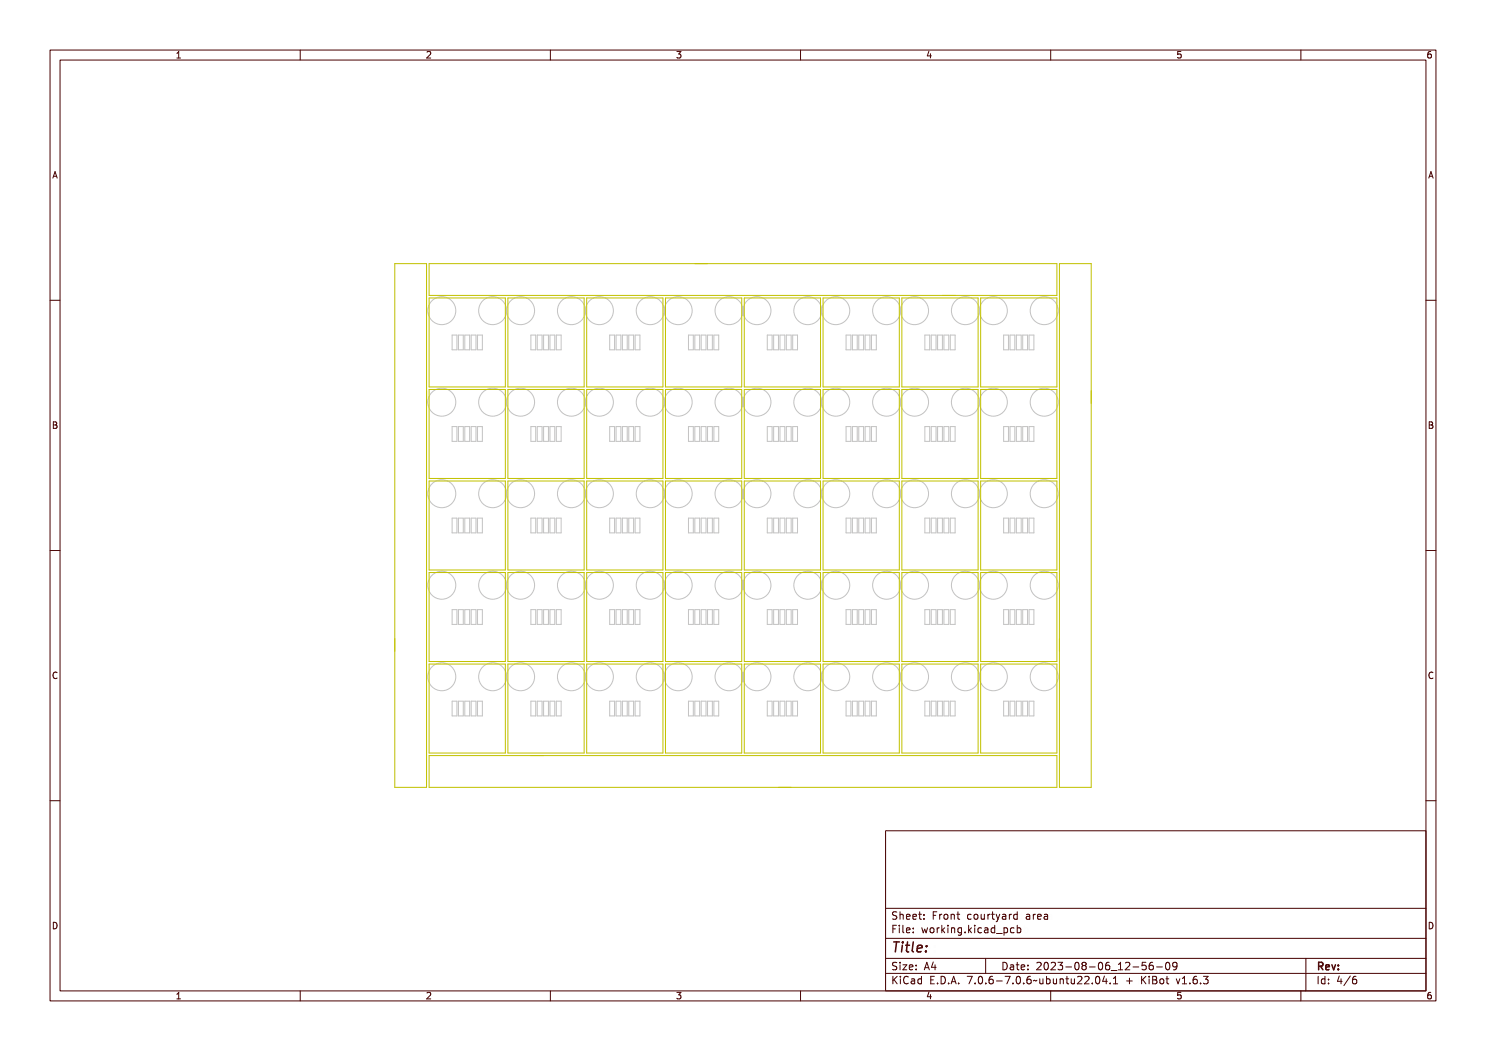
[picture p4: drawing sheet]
<svg xmlns="http://www.w3.org/2000/svg" width="297mm" height="210mm" viewBox="0 0 297 210" stroke-linecap="round" stroke-linejoin="round" font-family="sans-serif">
<defs><g id="words">
<text font-size="2.7" fill="#480000" x="178" y="190.3">Title:</text>
<g font-size="2" fill="#480000">
<text x="178" y="183.7">Sheet: Front courtyard area</text>
<text x="178" y="186.5">File: working.kicad_pcb</text>
<text x="178" y="193.9">Size: A4</text>
<text x="178" y="196.6">KiCad E.D.A. 7.0.6-7.0.6~ubuntu22.04.1 + KiBot v1.6.3</text>
<text x="200" y="193.9">Date: 2023-08-06_12-56-09</text>
<text x="263" y="196.6">Id: 4/6</text>
<text x="263" y="193.9">Rev:</text>
</g>
<g font-size="1.7" fill="#480000">
<text x="35" y="11.7">1</text>
<text x="85" y="11.7">2</text>
<text x="135" y="11.7">3</text>
<text x="185" y="11.7">4</text>
<text x="235" y="11.7">5</text>
<text x="285" y="11.7">6</text>
<text x="10.5" y="35.7">A</text>
<text x="285.5" y="35.7">A</text>
<text x="10.5" y="85.6">B</text>
<text x="285.5" y="85.6">B</text>
<text x="10.5" y="135.7">C</text>
<text x="285.5" y="135.7">C</text>
<text x="10.5" y="185.6">D</text>
<text x="285.5" y="185.6">D</text>
<text x="35" y="199.7">1</text>
<text x="85" y="199.7">2</text>
<text x="135" y="199.7">3</text>
<text x="185" y="199.7">4</text>
<text x="235" y="199.7">5</text>
<text x="285" y="199.7">6</text>
</g>
</g></defs>
<g fill="none" stroke="#c2c2c2" stroke-width=".2">
<path d="M90.4 67h.9v2.9h-.9zM91.6 67h1v2.9h-1zM92.9 67h1v2.9h-1zM94.2 67h.9v2.9h-.9zM95.4 67h1v2.9h-1zM106.1 67h1v2.9h-1zM107.4 67h.9v2.9h-.9zM108.6 67h1v2.9h-1zM109.9 67h1v2.9h-1zM111.2 67h1v2.9h-1zM121.9 67h.9v2.9h-.9zM123.1 67h1v2.9h-1z"/>
<path d="M124.4 67h1v2.9h-1zM125.7 67h.9v2.9h-.9zM126.9 67h1v2.9h-1zM137.6 67h1v2.9h-1zM138.9 67h.9v2.9h-.9zM140.1 67h1v2.9h-1zM141.4 67h1v2.9h-1zM142.7 67h.9v2.9h-.9zM153.4 67h.9v2.9h-.9zM154.6 67h1v2.9h-1zM155.9 67h1v2.9h-1zM157.2 67h.9v2.9h-.9z"/>
<path d="M158.4 67h1v2.9h-1zM169.1 67h1v2.9h-1zM170.4 67h.9v2.9h-.9zM171.6 67h1v2.9h-1zM172.9 67h1v2.9h-1zM174.2 67h.9v2.9h-.9zM184.8 67h1v2.9h-1zM186.1 67h1v2.9h-1zM187.4 67h1v2.9h-1zM188.7 67h.9v2.9h-.9zM189.9 67h1v2.9h-1zM200.6 67h1v2.9h-1z"/>
<path d="M201.9 67h.9v2.9h-.9zM203.1 67h1v2.9h-1zM204.4 67h1v2.9h-1zM205.7 67h.9v2.9h-.9zM90.4 85.2h.9v3h-.9zM91.6 85.2h1v3h-1zM92.9 85.2h1v3h-1zM94.2 85.2h.9v3h-.9zM95.4 85.2h1v3h-1zM106.1 85.2h1v3h-1zM107.4 85.2h.9v3h-.9zM108.6 85.2h1v3h-1z"/>
<path d="M109.9 85.2h1v3h-1zM111.2 85.2h1v3h-1zM121.9 85.2h.9v3h-.9zM123.1 85.2h1v3h-1zM124.4 85.2h1v3h-1zM125.7 85.2h.9v3h-.9zM126.9 85.2h1v3h-1zM137.6 85.2h1v3h-1zM138.9 85.2h.9v3h-.9zM140.1 85.2h1v3h-1zM141.4 85.2h1v3h-1zM142.7 85.2h.9v3h-.9z"/>
<path d="M153.4 85.2h.9v3h-.9zM154.6 85.2h1v3h-1zM155.9 85.2h1v3h-1zM157.2 85.2h.9v3h-.9zM158.4 85.2h1v3h-1zM169.1 85.2h1v3h-1zM170.4 85.2h.9v3h-.9zM171.6 85.2h1v3h-1zM172.9 85.2h1v3h-1zM174.2 85.2h.9v3h-.9zM184.8 85.2h1v3h-1zM186.1 85.2h1v3h-1z"/>
<path d="M187.4 85.2h1v3h-1zM188.7 85.2h.9v3h-.9zM189.9 85.2h1v3h-1zM200.6 85.2h1v3h-1zM201.9 85.2h.9v3h-.9zM203.1 85.2h1v3h-1zM204.4 85.2h1v3h-1zM205.7 85.2h.9v3h-.9zM90.4 103.5h.9v3h-.9zM91.6 103.5h1v3h-1zM92.9 103.5h1v3h-1zM94.2 103.5h.9v3h-.9z"/>
<path d="M95.4 103.5h1v3h-1zM106.1 103.5h1v3h-1zM107.4 103.5h.9v3h-.9zM108.6 103.5h1v3h-1zM109.9 103.5h1v3h-1zM111.2 103.5h1v3h-1zM121.9 103.5h.9v3h-.9zM123.1 103.5h1v3h-1zM124.4 103.5h1v3h-1zM125.7 103.5h.9v3h-.9zM126.9 103.5h1v3h-1zM137.6 103.5h1v3h-1z"/>
<path d="M138.9 103.5h.9v3h-.9zM140.1 103.5h1v3h-1zM141.4 103.5h1v3h-1zM142.7 103.5h.9v3h-.9zM153.4 103.5h.9v3h-.9zM154.6 103.5h1v3h-1zM155.9 103.5h1v3h-1zM157.2 103.5h.9v3h-.9zM158.4 103.5h1v3h-1zM169.1 103.5h1v3h-1zM170.4 103.5h.9v3h-.9zM171.6 103.5h1v3h-1z"/>
<path d="M172.9 103.5h1v3h-1zM174.2 103.5h.9v3h-.9zM184.8 103.5h1v3h-1zM186.1 103.5h1v3h-1zM187.4 103.5h1v3h-1zM188.7 103.5h.9v3h-.9zM189.9 103.5h1v3h-1zM200.6 103.5h1v3h-1zM201.9 103.5h.9v3h-.9zM203.1 103.5h1v3h-1zM204.4 103.5h1v3h-1zM205.7 103.5h.9v3h-.9z"/>
<path d="M90.4 121.8h.9v3h-.9zM91.6 121.8h1v3h-1zM92.9 121.8h1v3h-1zM94.2 121.8h.9v3h-.9zM95.4 121.8h1v3h-1zM106.1 121.8h1v3h-1zM107.4 121.8h.9v3h-.9zM108.6 121.8h1v3h-1zM109.9 121.8h1v3h-1zM111.2 121.8h1v3h-1zM121.9 121.8h.9v3h-.9zM123.1 121.8h1v3h-1z"/>
<path d="M124.4 121.8h1v3h-1zM125.7 121.8h.9v3h-.9zM126.9 121.8h1v3h-1zM137.6 121.8h1v3h-1zM138.9 121.8h.9v3h-.9zM140.1 121.8h1v3h-1zM141.4 121.8h1v3h-1zM142.7 121.8h.9v3h-.9zM153.4 121.8h.9v3h-.9zM154.6 121.8h1v3h-1zM155.9 121.8h1v3h-1zM157.2 121.8h.9v3h-.9z"/>
<path d="M158.4 121.8h1v3h-1zM169.1 121.8h1v3h-1zM170.4 121.8h.9v3h-.9zM171.6 121.8h1v3h-1zM172.9 121.8h1v3h-1zM174.2 121.8h.9v3h-.9zM184.8 121.8h1v3h-1zM186.1 121.8h1v3h-1zM187.4 121.8h1v3h-1zM188.7 121.8h.9v3h-.9zM189.9 121.8h1v3h-1zM200.6 121.8h1v3h-1z"/>
<path d="M201.9 121.8h.9v3h-.9zM203.1 121.8h1v3h-1zM204.4 121.8h1v3h-1zM205.7 121.8h.9v3h-.9zM90.4 140.1h.9v3h-.9zM91.6 140.1h1v3h-1zM92.9 140.1h1v3h-1zM94.2 140.1h.9v3h-.9zM95.4 140.1h1v3h-1zM106.1 140.1h1v3h-1zM107.4 140.1h.9v3h-.9zM108.6 140.1h1v3h-1z"/>
<path d="M109.9 140.1h1v3h-1zM111.2 140.1h1v3h-1zM121.9 140.1h.9v3h-.9zM123.1 140.1h1v3h-1zM124.4 140.1h1v3h-1zM125.7 140.1h.9v3h-.9zM126.9 140.1h1v3h-1zM137.6 140.1h1v3h-1zM138.9 140.1h.9v3h-.9zM140.1 140.1h1v3h-1zM141.4 140.1h1v3h-1zM142.7 140.1h.9v3h-.9z"/>
<path d="M153.4 140.1h.9v3h-.9zM154.6 140.1h1v3h-1zM155.9 140.1h1v3h-1zM157.2 140.1h.9v3h-.9zM158.4 140.1h1v3h-1zM169.1 140.1h1v3h-1zM170.4 140.1h.9v3h-.9zM171.6 140.1h1v3h-1zM172.9 140.1h1v3h-1zM174.2 140.1h.9v3h-.9zM184.8 140.1h1v3h-1zM186.1 140.1h1v3h-1z"/>
<path d="M187.4 140.1h1v3h-1zM188.7 140.1h.9v3h-.9zM189.9 140.1h1v3h-1zM200.6 140.1h1v3h-1zM201.9 140.1h.9v3h-.9zM203.1 140.1h1v3h-1zM204.4 140.1h1v3h-1zM205.7 140.1h.9v3h-.9z"/>
<circle cx="88.3" cy="62.1" r="2.79"/>
<circle cx="98.5" cy="62.1" r="2.79"/>
<circle cx="104.1" cy="62.1" r="2.79"/>
<circle cx="114.2" cy="62.1" r="2.79"/>
<circle cx="119.8" cy="62.1" r="2.79"/>
<circle cx="130" cy="62.1" r="2.79"/>
<circle cx="135.5" cy="62.1" r="2.79"/>
<circle cx="145.7" cy="62.1" r="2.79"/>
<circle cx="151.3" cy="62.1" r="2.79"/>
<circle cx="161.5" cy="62.1" r="2.79"/>
<circle cx="167" cy="62.1" r="2.79"/>
<circle cx="177.2" cy="62.1" r="2.79"/>
<circle cx="182.8" cy="62.1" r="2.79"/>
<circle cx="193" cy="62.1" r="2.79"/>
<circle cx="198.5" cy="62.1" r="2.79"/>
<circle cx="208.7" cy="62.1" r="2.79"/>
<circle cx="88.3" cy="80.4" r="2.79"/>
<circle cx="88.3" cy="98.7" r="2.79"/>
<circle cx="98.5" cy="80.4" r="2.79"/>
<circle cx="98.5" cy="98.7" r="2.79"/>
<circle cx="104.1" cy="80.4" r="2.79"/>
<circle cx="104.1" cy="98.7" r="2.79"/>
<circle cx="114.2" cy="80.4" r="2.79"/>
<circle cx="114.2" cy="98.7" r="2.79"/>
<circle cx="119.8" cy="80.4" r="2.79"/>
<circle cx="119.8" cy="98.7" r="2.79"/>
<circle cx="130" cy="80.4" r="2.79"/>
<circle cx="130" cy="98.7" r="2.79"/>
<circle cx="135.5" cy="80.4" r="2.79"/>
<circle cx="135.5" cy="98.7" r="2.79"/>
<circle cx="145.7" cy="80.4" r="2.79"/>
<circle cx="145.7" cy="98.7" r="2.79"/>
<circle cx="151.3" cy="80.4" r="2.79"/>
<circle cx="151.3" cy="98.7" r="2.79"/>
<circle cx="161.5" cy="80.4" r="2.79"/>
<circle cx="161.5" cy="98.7" r="2.79"/>
<circle cx="167" cy="80.4" r="2.79"/>
<circle cx="167" cy="98.7" r="2.79"/>
<circle cx="177.2" cy="80.4" r="2.79"/>
<circle cx="177.2" cy="98.7" r="2.79"/>
<circle cx="182.8" cy="80.4" r="2.79"/>
<circle cx="182.8" cy="98.7" r="2.79"/>
<circle cx="193" cy="80.4" r="2.79"/>
<circle cx="193" cy="98.7" r="2.79"/>
<circle cx="198.5" cy="80.4" r="2.79"/>
<circle cx="198.5" cy="98.7" r="2.79"/>
<circle cx="208.7" cy="80.4" r="2.79"/>
<circle cx="208.7" cy="98.7" r="2.79"/>
<circle cx="88.3" cy="116.9" r="2.79"/>
<circle cx="98.5" cy="116.9" r="2.79"/>
<circle cx="104.1" cy="116.9" r="2.79"/>
<circle cx="114.2" cy="116.9" r="2.79"/>
<circle cx="119.8" cy="116.9" r="2.79"/>
<circle cx="130" cy="116.9" r="2.79"/>
<circle cx="135.5" cy="116.9" r="2.79"/>
<circle cx="145.7" cy="116.9" r="2.79"/>
<circle cx="151.3" cy="116.9" r="2.79"/>
<circle cx="161.5" cy="116.9" r="2.79"/>
<circle cx="167" cy="116.9" r="2.79"/>
<circle cx="177.2" cy="116.9" r="2.79"/>
<circle cx="182.8" cy="116.9" r="2.79"/>
<circle cx="193" cy="116.9" r="2.79"/>
<circle cx="198.5" cy="116.9" r="2.79"/>
<circle cx="208.7" cy="116.9" r="2.79"/>
<circle cx="88.3" cy="135.2" r="2.79"/>
<circle cx="98.5" cy="135.2" r="2.79"/>
<circle cx="104.1" cy="135.2" r="2.79"/>
<circle cx="114.2" cy="135.2" r="2.79"/>
<circle cx="119.8" cy="135.2" r="2.79"/>
<circle cx="130" cy="135.2" r="2.79"/>
<circle cx="135.5" cy="135.2" r="2.79"/>
<circle cx="145.7" cy="135.2" r="2.79"/>
<circle cx="151.3" cy="135.2" r="2.79"/>
<circle cx="161.5" cy="135.2" r="2.79"/>
<circle cx="167" cy="135.2" r="2.79"/>
<circle cx="177.2" cy="135.2" r="2.79"/>
<circle cx="182.8" cy="135.2" r="2.79"/>
<circle cx="193" cy="135.2" r="2.79"/>
<circle cx="198.5" cy="135.2" r="2.79"/>
<circle cx="208.7" cy="135.2" r="2.79"/>
</g>
<g fill="none" stroke="#c2c200" stroke-width=".2">
<path d="M78.9 52.7h6.4v104.6h-6.4zM85.8 59.5h15.2v17.8h-15.2zM85.8 52.7h125.4v6.3h-125.4zM101.5 59.5h15.3v17.8h-15.3zM117.3 59.5h15.2v17.8h-15.2zM133 59.5h15.2v17.8h-15.2zM148.8 59.5h15.2v17.8h-15.2zM164.5 59.5h15.2v17.8h-15.2zM180.3 59.5h15.2v17.8h-15.2zM196 59.5h15.2v17.8h-15.2zM211.7 52.7h6.4v104.6h-6.4zM85.8 77.8h15.2v17.8h-15.2z"/>
<path d="M101.5 77.8h15.3v17.8h-15.3zM117.3 77.8h15.2v17.8h-15.2zM133 77.8h15.2v17.8h-15.2zM148.8 77.8h15.2v17.8h-15.2zM164.5 77.8h15.2v17.8h-15.2zM180.3 77.8h15.2v17.8h-15.2zM196 77.8h15.2v17.8h-15.2zM85.8 96.1h15.2v17.8h-15.2zM101.5 96.1h15.3v17.8h-15.3zM117.3 96.1h15.2v17.8h-15.2zM133 96.1h15.2v17.8h-15.2zM148.8 96.1h15.2v17.8h-15.2z"/>
<path d="M164.5 96.1h15.2v17.8h-15.2zM180.3 96.1h15.2v17.8h-15.2zM196 96.1h15.2v17.8h-15.2zM85.8 114.4h15.2v17.8h-15.2zM101.5 114.4h15.3v17.8h-15.3zM117.3 114.4h15.2v17.8h-15.2zM133 114.4h15.2v17.8h-15.2zM148.8 114.4h15.2v17.8h-15.2zM164.5 114.4h15.2v17.8h-15.2zM180.3 114.4h15.2v17.8h-15.2zM196 114.4h15.2v17.8h-15.2zM85.8 132.7h15.2v17.8h-15.2z"/>
<path d="M101.5 132.7h15.3v17.8h-15.3zM117.3 132.7h15.2v17.8h-15.2zM133 132.7h15.2v17.8h-15.2zM148.8 132.7h15.2v17.8h-15.2zM164.5 132.7h15.2v17.8h-15.2zM180.3 132.7h15.2v17.8h-15.2zM196 132.7h15.2v17.8h-15.2zM85.8 151h125.4v6.3h-125.4z"/>
</g>
<g fill="none" stroke="#480000" stroke-width=".2">
<path d="M10 10h277v190h-277zM12 12h273v186h-273zM60 10v2M110 10v2M160 10v2M210 10v2M260 10v2M10 60h2M285 60h2M10 110h2M285 110h2M10 160h2"/>
<path d="M285 160h2M177 166h108v32h-108zM60 198v2M110 198v2M160 198v2M177 181.5h108M177 187.5h108M177 191.5h108M177 194.5h108M178.1 195.2h.2v.6l.6-.6h.3l-.6 .6 .6 .8h-.2l-.5-.7-.2 .2v.5h-.2zM178.2 185h.9v.2h-.7v.4h.6v.2h-.6v.7h-.2zM178.3 182.4l.5-.1h.2v.2a.31 .31 0 0 0-.5-.1 .31 .31 0 0 0 0 .5 .5 .5 0 0 1 .6 .6 .5 .5 0 0 1-.8 .2l-.1-.2a.34 .34 0 0 0 .4 .1 .34 .34 0 0 0 .1-.5 .47 .47 0 0 1-.5-.2 .47 .47 0 0 1 .1-.5z"/>
<path d="M178.3 192.5l.5-.1h.2v.2a.31 .31 0 0 0-.5-.1 .31 .31 0 0 0 0 .5 .5 .5 0 0 1 .6 .6 .5 .5 0 0 1-.8 .2l-.1-.2a.34 .34 0 0 0 .4 .1 .34 .34 0 0 0 .1-.5 .47 .47 0 0 1-.5-.2 .47 .47 0 0 1 .1-.5zM179.4 182.2h.2v.6a.35 .35 0 0 1 .4-.1 .35 .35 0 0 1 .2 .4v.6h-.2v-.8h-.4v.8h-.2zM179.5 185.4h.4v.9h.4v.2h-.9v-.2h.3v-.8h-.2zM179.5 192.8h.4v.9h.4v.1h-.9v-.1h.3v-.8h-.2zM179.5 195.6h.4v.9h.4v.1h-.9v-.1h.3v-.8h-.2zM179.7 184.9h.2v.3h-.2zM179.7 192.3h.2v.3h-.2zM179.7 195.1h.2v.3h-.2zM180.6 184.9h.4v1.3l.4 .1v.2l-.5-.2v-1.2h-.3zM180.6 192.8h.8l-.6 .9h.6v.1h-.8l.6-.9h-.6zM180.7 182.8l.1-.1a.49 .49 0 0 1 .5 0 .49 .49 0 0 1 .2 .5h-.8a.42 .42 0 0 0 .3 .4 .42 .42 0 0 0 .4-.1 .47 .47 0 0 1-.4 .3 .47 .47 0 0 1-.4-.3zM180.7 195.4a.4 .4 0 0 1 .4-.3 .4 .4 0 0 1 .4 .3 .56 .56 0 0 0-.8 .4 .56 .56 0 0 0 .5 .7l.3-.1a.43 .43 0 0 1-.5 .3 .43 .43 0 0 1-.4-.4v-.6z"/>
<path d="M180.8 182.9l.4-.1 .1 .3h-.6zM181.8 195.6l.3-.1a.43 .43 0 0 1 .5 .5v.6h-.1v-.1a.38 .38 0 0 1-.5 .2 .38 .38 0 0 1-.2-.5 .38 .38 0 0 1 .4-.2h.3a.35 .35 0 0 0-.3-.4 .35 .35 0 0 0-.4 .2zM181.9 182.8l.1-.1a.49 .49 0 0 1 .5 0 .49 .49 0 0 1 .2 .5h-.8a.42 .42 0 0 0 .3 .4 .42 .42 0 0 0 .5-.1 .47 .47 0 0 1-.5 .3 .47 .47 0 0 1-.4-.3zM181.9 185.5l.1-.1a.49 .49 0 0 1 .5 0 .49 .49 0 0 1 .2 .5h-.8a.42 .42 0 0 0 .3 .4 .42 .42 0 0 0 .5-.1 .47 .47 0 0 1-.5 .3 .47 .47 0 0 1-.4-.3zM181.9 192.9l.1-.1a.49 .49 0 0 1 .5 0 .49 .49 0 0 1 .2 .5h-.8a.42 .42 0 0 0 .3 .4 .42 .42 0 0 0 .5-.1 .47 .47 0 0 1-.5 .3 .47 .47 0 0 1-.4-.3zM182 196.2l.5-.1a.31 .31 0 0 1-.2 .4 .31 .31 0 0 1-.4-.1zM182 182.9l.4-.1 .1 .3h-.6zM182 185.6l.4-.1 .1 .3h-.6zM182 193l.4-.1 .1 .3h-.6zM183 195.7l.4-.2 .2 .2v-.6h.2v1.5h-.2v-.1a.42 .42 0 0 1-.5 .1 .42 .42 0 0 1-.2-.5zM183.2 195.8l.1-.1a.4 .4 0 0 1 .3 .4 .4 .4 0 0 1-.3 .4l-.2-.2zM183.2 182.3h.2v.4h.4v.1h-.4v.7l.4 .1v.1h-.4l-.1-.1-.1-.8h-.3v-.1h.3z"/>
<path d="M183.3 185.4h.2v.3h-.2zM183.3 186.2h.2v.3h-.2zM183.3 192.8h.2v.3h-.2zM183.3 193.6h.2v.2h-.2zM184.5 182.7h.2v.3h-.2zM184.5 183.5h.2v.2h-.2zM185.2 185.4h.2l.2 .8 .1-.5h.2l.2 .5 .1-.8h.2l-.2 1.1h-.2l-.2-.7-.2 .7h-.1zM185.4 195.2h.9v.2h-.7v.4h.6v.2h-.6v.5h.7v.1h-.9zM185.7 192.4h.2l.5 1.4h-.2l-.1-.3h-.5l-.1 .3h-.2zM185.8 192.6l.2 .7h-.4zM186.6 182.3h.9v.2h-.7v.4h.6v.2h-.6v.6h-.2zM186.8 185.6l.1-.1a.39 .39 0 0 1 .4 .4 .39 .39 0 0 1-.4 .4l-.1-.2z"/>
<path d="M186.9 196.4h.2v.2h-.2zM187.1 192.4h.2v.9h.2v.2h-.2v.3h-.2v-.3h-.6zM187.1 192.6v.7h-.4zM187.8 195.2a.76 .76 0 0 1 .9 .7 .76 .76 0 0 1-.9 .7zM188 195.4a.57 .57 0 0 1 .5 .5 .57 .57 0 0 1-.5 .6zM188 182.7h.2v.2v-.1a.29 .29 0 0 1 .3-.2 .29 .29 0 0 1 .3 .3 .37 .37 0 0 0-.5-.1 .37 .37 0 0 0-.1 .4v.5h-.2zM188 185.4h.2v.2v-.1a.29 .29 0 0 1 .3-.2 .29 .29 0 0 1 .3 .3 .37 .37 0 0 0-.5-.1 .37 .37 0 0 0-.1 .4v.6h-.2zM189.1 184.9h.1v.9l.5-.4h.2l-.4 .4 .5 .7h-.2l-.4-.6-.2 .1v.5h-.1zM189.2 182.9l.1-.1a.39 .39 0 0 1 .4 .4 .39 .39 0 0 1-.4 .4l-.1-.2zM189.3 196.4h.3v.2h-.3zM190.2 182.7h.2v.1a.35 .35 0 0 1 .4-.1 .35 .35 0 0 1 .3 .4v.6h-.2l-.1-.8h-.3l-.1 .8h-.2zM190.3 185.4h.4v.9h.4v.2h-.9v-.2h.4v-.8h-.3z"/>
<path d="M190.5 195.2h.3l.4 1.4h-.2l-.1-.3h-.5l-.1 .3h-.2zM190.6 184.9h.1v.3h-.1zM190.6 195.4l.2 .7h-.4zM191.4 185.4h.2v.1a.35 .35 0 0 1 .4-.1 .35 .35 0 0 1 .3 .4v.7h-.2l-.1-.9h-.3l-.1 .9h-.2zM191.7 182.3h.1v.4h.4v.1h-.4v.7l.4 .1v.1h-.4l-.1-.1v-.8h-.3v-.1h.3zM191.7 196.4h.3v.2h-.3zM192.7 185.5l.3-.2 .3 .2v-.1h.2v1a.53 .53 0 0 1-.8 .4v-.2a.36 .36 0 0 0 .4 .1 .36 .36 0 0 0 .2-.4l-.1 .1a.53 .53 0 0 1-.7-.3 .53 .53 0 0 1 .2-.6zM192.8 185.6l.1-.1a.39 .39 0 0 1 .4 .4 .39 .39 0 0 1-.4 .4l-.1-.2zM193.8 195.2h.9l-.5 1.4h-.2l.5-1.2h-.7zM194 182.8a.39 .39 0 0 1 .4-.2 .39 .39 0 0 1 .3 .3 .4 .4 0 0 0-.6 0 .4 .4 0 0 0 0 .6 .4 .4 0 0 0 .6 0 .45 .45 0 0 1-.6 .3 .45 .45 0 0 1-.3-.6zM194.1 186.2h.3v.3h-.3zM195.1 184.9h.2v.9l.4-.4h.3l-.5 .4 .5 .7h-.2l-.4-.6-.1 .1v.5h-.2z"/>
<path d="M195.2 182.9l.1-.1a.39 .39 0 0 1 .4 .4 .39 .39 0 0 1-.4 .4l-.1-.2zM195.3 196.4h.3v.2h-.3zM196.2 182.7h.2v.8l.2 .1 .3-.2v-.7h.2v1h-.2v-.1a.35 .35 0 0 1-.4 .2 .35 .35 0 0 1-.3-.5zM196.3 185.4h.5v.9h.3v.2h-.9v-.2h.4v-.8h-.3zM196.3 195.4a.57 .57 0 0 1 .7 0 .57 .57 0 0 1 .1 .8 .5 .5 0 0 1-.6 .5 .5 .5 0 0 1-.3-.8zM196.5 195.4a.61 .61 0 0 1 .4 1l-.1 .1a.61 .61 0 0 1-.4-1zM196.6 184.9h.2v.3h-.2zM197 191.5v3M197.6 185.5a.39 .39 0 0 1 .4-.2 .39 .39 0 0 1 .3 .3 .4 .4 0 0 0-.6 0 .4 .4 0 0 0 0 .6 .4 .4 0 0 0 .6 0 .45 .45 0 0 1-.6 .3 .45 .45 0 0 1-.3-.6zM197.6 182.7h.2v.2v-.1a.29 .29 0 0 1 .4-.2 .29 .29 0 0 1 .2 .3 .37 .37 0 0 0-.4-.1 .37 .37 0 0 0-.2 .4v.5h-.2zM197.7 196.4h.3v.2h-.3zM198.7 185.4l.2-.1a.43 .43 0 0 1 .6 .5v.7h-.2v-.2a.38 .38 0 0 1-.5 .2 .38 .38 0 0 1-.2-.5 .38 .38 0 0 1 .5-.2h.2a.35 .35 0 0 0-.3-.4 .35 .35 0 0 0-.3 .2z"/>
<path d="M198.7 195.4a.38 .38 0 0 1 .4-.3 .38 .38 0 0 1 .3 .3 .43 .43 0 0 0-.5 0 .43 .43 0 0 0-.1 .5 .46 .46 0 0 1 .7 .1 .46 .46 0 0 1-.2 .6 .46 .46 0 0 1-.7-.2zM198.8 186l.5-.1a.31 .31 0 0 1-.1 .4 .31 .31 0 0 1-.4-.1zM198.9 182.3h.2v.4h.4v.1h-.4v.7l.4 .1v.1h-.4l-.2-.1v-.8h-.3v-.1h.3zM199.8 182.7h.1l.4 .8 .3-.8h.2l-.3 .7a.68 .68 0 0 1-.7 .8l.4-.5zM199.9 185.5l.3-.2 .3 .2v-.6h.2v1.6h-.2v-.2a.42 .42 0 0 1-.5 .1 .42 .42 0 0 1-.2-.5zM200 196h.5v.2h-.5zM200 185.6l.1-.1a.39 .39 0 0 1 .4 .4 .39 .39 0 0 1-.4 .4l-.1-.2zM200.1 192.4a.76 .76 0 0 1 1 .7 .76 .76 0 0 1-1 .7zM200.3 192.6a.57 .57 0 0 1 .6 .5 .57 .57 0 0 1-.6 .6zM200.9 186.8l1.2 .1zM201 195.2h.9l-.5 1.4h-.2l.5-1.2h-.7zM201.1 182.7l.2-.1a.43 .43 0 0 1 .6 .5v.6h-.2v-.1a.38 .38 0 0 1-.5 .2 .38 .38 0 0 1-.2-.5 .38 .38 0 0 1 .5-.2h.2a.35 .35 0 0 0-.2-.4 .35 .35 0 0 0-.4 .2z"/>
<path d="M201.2 183.3l.5-.1a.31 .31 0 0 1-.1 .4 .31 .31 0 0 1-.4-.1zM201.4 192.8l.3-.1a.43 .43 0 0 1 .5 .5v.6h-.1v-.1a.38 .38 0 0 1-.5 .2 .38 .38 0 0 1-.2-.5 .38 .38 0 0 1 .4-.2h.3a.35 .35 0 0 0-.3-.4 .35 .35 0 0 0-.4 .2zM201.6 193.4l.5-.1a.31 .31 0 0 1-.2 .4 .31 .31 0 0 1-.4-.1zM202.2 185.4h.2v.1a.53 .53 0 0 1 .8 .3 .53 .53 0 0 1-.6 .7l-.2-.2v.6h-.2zM202.4 182.7h.2v.2l.1-.1a.29 .29 0 0 1 .3-.2 .29 .29 0 0 1 .2 .3 .37 .37 0 0 0-.4-.1 .37 .37 0 0 0-.2 .4v.5h-.2zM202.5 185.6l.1-.1a.4 .4 0 0 1 .4 .4 .4 .4 0 0 1-.4 .4l-.2-.2zM202.5 196.4h.3v.2h-.3zM202.8 192.4h.2v.4h.4v.1h-.4v.7l.4 .1v.1h-.4l-.2-.1v-.8h-.3v-.1h.3zM203.5 182.8l.3-.2 .3 .2v-.6h.2v1.5h-.2v-.1a.42 .42 0 0 1-.5 .1 .42 .42 0 0 1-.2-.5zM203.5 195.4a.57 .57 0 0 1 .8 0 .57 .57 0 0 1 0 .8 .5 .5 0 0 1-.6 .5 .5 .5 0 0 1-.3-.8zM203.6 185.5a.39 .39 0 0 1 .4-.2 .39 .39 0 0 1 .3 .3 .4 .4 0 0 0-.5 0 .4 .4 0 0 0 0 .6 .4 .4 0 0 0 .5 0 .45 .45 0 0 1-.6 .3 .45 .45 0 0 1-.2-.6zM203.6 182.9l.1-.1a.4 .4 0 0 1 .4 .4 .4 .4 0 0 1-.4 .4l-.1-.2z"/>
<path d="M203.7 195.4a.61 .61 0 0 1 .4 1l-.1 .1a.61 .61 0 0 1-.3-1zM203.9 192.9l.1-.1a.49 .49 0 0 1 .5 0 .49 .49 0 0 1 .2 .5h-.8a.42 .42 0 0 0 .3 .4 .42 .42 0 0 0 .5-.1 .47 .47 0 0 1-.5 .3 .47 .47 0 0 1-.4-.3zM204 193l.4-.1 .1 .3h-.6zM204.7 184.9h.1v.6a.53 .53 0 0 1 .8 .3 .53 .53 0 0 1-.6 .7l-.2-.2v.2h-.1zM204.9 185.6l.1-.1a.39 .39 0 0 1 .4 .4 .39 .39 0 0 1-.4 .4l-.1-.2zM204.9 196.4h.3v.2h-.3zM205.3 192.8h.2v.3h-.2zM205.3 193.6h.2v.2h-.2zM205.9 182.7l.3-.1a.43 .43 0 0 1 .5 .5v.6h-.2v-.1a.38 .38 0 0 1-.5 .2 .38 .38 0 0 1-.2-.5 .38 .38 0 0 1 .5-.2h.2a.35 .35 0 0 0-.2-.4 .35 .35 0 0 0-.4 .2zM205.9 195.4a.38 .38 0 0 1 .4-.3 .38 .38 0 0 1 .3 .3 .43 .43 0 0 0-.5 0 .43 .43 0 0 0-.1 .5 .46 .46 0 0 1 .7 .1 .46 .46 0 0 1-.2 .6 .46 .46 0 0 1-.6-.2zM206.1 183.3l.4-.1a.31 .31 0 0 1-.1 .4 .31 .31 0 0 1-.4-.1zM207 196l1-.1a.49 .49 0 0 1-.8 .1l-.2 .2z"/>
<path d="M207.2 182.7h.2v.2l.1-.1a.29 .29 0 0 1 .3-.2 .29 .29 0 0 1 .2 .3 .37 .37 0 0 0-.4-.1 .37 .37 0 0 0-.2 .4v.5h-.2zM207.4 192.5a.53 .53 0 0 1 .8 .1 .53 .53 0 0 1-.3 .7l-.3 .4h.7v.1h-.9l.3-.5a.4 .4 0 0 0 .3-.4 .4 .4 0 0 0-.3-.4l-.3 .2zM208.3 195.6h.1l.1 .8 .2 .1 .2-.2v-.7h.2v1h-.2v-.1a.35 .35 0 0 1-.4 .2 .35 .35 0 0 1-.2-.5zM208.3 182.8l.2-.1a.49 .49 0 0 1 .5 0 .49 .49 0 0 1 .2 .5h-.8a.42 .42 0 0 0 .3 .4 .42 .42 0 0 0 .4-.1 .47 .47 0 0 1-.4 .3 .47 .47 0 0 1-.4-.3zM208.5 182.9l.3-.1 .2 .3h-.6zM208.7 192.6a.57 .57 0 0 1 .7 0 .57 .57 0 0 1 .1 .8 .5 .5 0 0 1-.6 .5 .5 .5 0 0 1-.3-.8zM208.9 192.6a.61 .61 0 0 1 .3 1l-.1 .1a.61 .61 0 0 1-.3-1zM209.5 195.1h.2v.6a.53 .53 0 0 1 .7 .3 .53 .53 0 0 1-.6 .7l-.1-.2v.1h-.2zM209.5 182.7l.3-.1a.43 .43 0 0 1 .5 .5v.6h-.2v-.1a.38 .38 0 0 1-.5 .2 .38 .38 0 0 1-.2-.5 .38 .38 0 0 1 .5-.2h.2a.35 .35 0 0 0-.2-.4 .35 .35 0 0 0-.4 .2zM209.7 183.3l.4-.1a.31 .31 0 0 1-.1 .4 .31 .31 0 0 1-.4-.1zM209.7 195.8l.1-.1a.4 .4 0 0 1 .4 .4 .4 .4 0 0 1-.4 .4l-.1-.2zM209.8 192.5a.53 .53 0 0 1 .8 .1 .53 .53 0 0 1-.3 .7l-.3 .4h.7v.1h-.9l.3-.5a.4 .4 0 0 0 .3-.4 .4 .4 0 0 0-.3-.4l-.3 .2z"/>
<path d="M210 198v2M210.7 195.6h.2v.8l.2 .1 .2-.2v-.7h.2v1h-.2v-.1a.35 .35 0 0 1-.4 .2 .35 .35 0 0 1-.2-.5zM211 192.4a.46 .46 0 0 1 .6 0 .46 .46 0 0 1 .1 .6l-.1 .1a.47 .47 0 0 1 .2 .7 .47 .47 0 0 1-.7 0l-.1-.2a.35 .35 0 0 0 .5 .1 .35 .35 0 0 0 0-.5h-.3v-.2a.29 .29 0 0 0 .4-.1 .29 .29 0 0 0-.1-.4 .29 .29 0 0 0-.4 .1h-.1zM211.9 195.6h.2v.1a.35 .35 0 0 1 .4-.1 .35 .35 0 0 1 .2 .4v.6h-.2v-.8h-.4v.8h-.2zM212.4 193.2h.5v.2h-.5zM213.3 195.2h.2v.4h.4v.1h-.4v.7l.4 .1v.1h-.4l-.2-.1v-.8h-.3v-.1h.3zM213.5 192.6a.57 .57 0 0 1 .7 0 .57 .57 0 0 1 .1 .8 .5 .5 0 0 1-.6 .5 .5 .5 0 0 1-.3-.8zM213.7 192.6a.61 .61 0 0 1 .3 1v.1a.61 .61 0 0 1-.4-1zM214.3 195.6h.2v.8l.2 .1 .2-.2v-.7h.2v1h-.2v-.1a.35 .35 0 0 1-.4 .2 .35 .35 0 0 1-.2-.5zM214.7 192.5a.41 .41 0 0 1 .7-.1 .41 .41 0 0 1-.2 .7 .42 .42 0 0 1 .2 .6 .42 .42 0 0 1-.7 0 .42 .42 0 0 1 .2-.6l-.3-.2zM215.5 195.3a.53 .53 0 0 1 .8 .1 .53 .53 0 0 1-.3 .7l-.3 .4h.6v.1h-.9l.4-.5a.4 .4 0 0 0 .3-.4 .4 .4 0 0 0-.3-.4l-.3 .2zM216 193.2h.5v.2h-.5z"/>
<path d="M216.7 195.3a.53 .53 0 0 1 .8 .1 .53 .53 0 0 1-.3 .7l-.3 .4h.6v.1h-.9l.4-.5a.4 .4 0 0 0 .3-.4 .4 .4 0 0 0-.3-.4l-.3 .2zM217.1 192.6a.57 .57 0 0 1 .7 0 .57 .57 0 0 1 .1 .8 .5 .5 0 0 1-.6 .5 .5 .5 0 0 1-.3-.8zM217.3 192.6a.61 .61 0 0 1 .3 1v.1a.61 .61 0 0 1-.4-1zM218.2 196.4h.2v.2h-.2zM218.3 192.6a.38 .38 0 0 1 .4-.3 .38 .38 0 0 1 .3 .3 .43 .43 0 0 0-.5 0 .43 .43 0 0 0-.1 .5 .46 .46 0 0 1 .6 .1 .46 .46 0 0 1-.1 .6 .46 .46 0 0 1-.7-.2zM219.2 195.4a.57 .57 0 0 1 .7 0 .57 .57 0 0 1 .1 .8 .5 .5 0 0 1-.7 .5 .5 .5 0 0 1-.3-.8zM219.2 194.2l1.3 .1zM219.4 195.4a.61 .61 0 0 1 .3 1l-.1 .1a.61 .61 0 0 1-.3-1zM220.7 192.5l.5-.1v1.3h.3v.1h-.8v-.1h.3v-1.1h-.3zM220.8 195.2h.2v.9h.2v.2h-.2v.3h-.2v-.3h-.6zM220.8 195.4v.7h-.4zM221.8 196.4h.2v.2h-.2z"/>
<path d="M221.8 192.5a.53 .53 0 0 1 .8 .1 .53 .53 0 0 1-.3 .7l-.3 .4h.7v.1h-.9l.3-.5a.4 .4 0 0 0 .4-.4 .4 .4 0 0 0-.4-.4l-.3 .2zM222.8 195.3l.5-.1v1.3h.3v.1h-.8v-.1h.3v-1.1h-.3zM223.2 193.2h.5v.2h-.5zM224.3 192.4h.7v.2h-.6v.3a.53 .53 0 0 1 .7 .7 .53 .53 0 0 1-.9 .2v-.2a.38 .38 0 0 0 .5 .1 .38 .38 0 0 0 .1-.5 .38 .38 0 0 0-.5-.1zM225.4 195.5h.2v.4h.4v.2h-.4v.4h-.2v-.4h-.4v-.2h.4zM225.5 192.6a.38 .38 0 0 1 .4-.3 .38 .38 0 0 1 .3 .3 .43 .43 0 0 0-.5 0 .43 .43 0 0 0-.1 .5 .46 .46 0 0 1 .7 .1 .46 .46 0 0 1-.2 .6 .46 .46 0 0 1-.7-.2zM226.8 193.2h.5v.2h-.5zM227.5 195.2h.2v.6l.6-.6h.2l-.6 .6 .6 .8h-.2l-.5-.7-.1 .2v.5h-.2zM227.9 192.6a.57 .57 0 0 1 .8 0 .57 .57 0 0 1 0 .8 .5 .5 0 0 1-.6 .5 .5 .5 0 0 1-.3-.8zM228.2 192.6a.61 .61 0 0 1 .3 1l-.1 .1a.61 .61 0 0 1-.3-1zM228.8 195.6h.4v.9h.4v.1h-.9v-.1h.4v-.8h-.3zM229.1 195.1h.1v.3h-.1z"/>
<path d="M229.1 192.5a.53 .53 0 0 1 .7 0 .53 .53 0 0 1 .1 .6 .6 .6 0 0 1-.1 .6 .6 .6 0 0 1-.7 .1v-.2a.43 .43 0 0 0 .5 0 .43 .43 0 0 0 .2-.4 .47 .47 0 0 1-.7 0 .47 .47 0 0 1 0-.7zM229.9 195.2h.4a.35 .35 0 0 1 .5 .2 .35 .35 0 0 1-.3 .5 .41 .41 0 0 1 .3 .5 .41 .41 0 0 1-.5 .2h-.4zM230.1 196h.2a.27 .27 0 0 1 .3 .2 .27 .27 0 0 1-.3 .3h-.2zM230.1 195.4h.2a.23 .23 0 0 1 .3 .2 .23 .23 0 0 1-.3 .2h-.2zM231.2 193.2h1.1M231.3 195.8l.1-.1a.39 .39 0 0 1 .4 .4 .39 .39 0 0 1-.4 .4l-.1-.2zM232.6 195.2h.1v.4h.4v.1h-.4l.1 .7 .3 .1v.1h-.3l-.2-.1v-.8h-.3v-.1h.3zM233.2 192.4l.1-.1a.8 .8 0 0 1 .5 .7 .8 .8 0 0 1-.5 .8 1 1 0 0 1-.1-1.4zM234.6 195.6h.2l.3 .9 .4-.9h.2l-.4 1h-.3zM235.2 192.9l-.2 .3h-.3l-.3-.3 .1-.5 .5-.1 .2 .1a.99 .99 0 0 1-.4 1.4h-.3M236 195.3l.5-.1v1.3h.3v.1h-.8v-.1h.3v-1.1h-.3zM237.4 196.4h.3v.2h-.3z"/>
<path d="M238.4 195.4a.38 .38 0 0 1 .4-.3 .38 .38 0 0 1 .3 .3 .43 .43 0 0 0-.5 0 .43 .43 0 0 0-.1 .5 .46 .46 0 0 1 .7 .1 .46 .46 0 0 1-.2 .6 .46 .46 0 0 1-.7-.2zM239.8 196.4h.3v.2h-.3zM240.7 195.2a.46 .46 0 0 1 .6 0 .46 .46 0 0 1 .1 .6l-.1 .1a.47 .47 0 0 1 .2 .7 .47 .47 0 0 1-.7 0l-.1-.2a.35 .35 0 0 0 .5 .1 .35 .35 0 0 0 0-.5l-.3-.1v-.1a.29 .29 0 0 0 .4-.1 .29 .29 0 0 0-.1-.4 .29 .29 0 0 0-.4 .1h-.1zM260 198v2M261 191.5v6.5M263.2 195.2h.8v.2h-.3v1.1h.3v.1h-.8v-.1h.3v-1.1h-.3zM264.4 195.7l.3-.2 .3 .2v-.6h.2v1.5h-.2v-.1a.42 .42 0 0 1-.5 .1 .42 .42 0 0 1-.2-.5zM264.6 195.8l.1-.1a.4 .4 0 0 1 .3 .4 .4 .4 0 0 1-.3 .4l-.2-.2zM265.9 195.6h.2v.3h-.2zM265.9 196.4h.2v.2h-.2zM268.5 195.2h.2v.9h.2v.2h-.2v.3h-.2v-.3h-.6zM268.5 195.4v.7h-.4z"/>
<path d="M269.9 195.2h.2l-.8 1.6h-.2zM270.5 195.4a.38 .38 0 0 1 .4-.3 .38 .38 0 0 1 .3 .3 .43 .43 0 0 0-.5 0 .43 .43 0 0 0-.2 .5 .46 .46 0 0 1 .7 .1 .46 .46 0 0 1-.2 .6 .46 .46 0 0 1-.6-.2z"/>
<circle cx="187" cy="185.9" r=".53"/>
<circle cx="189.4" cy="183.2" r=".53"/>
<circle cx="195.4" cy="183.2" r=".53"/>
<circle cx="196.7" cy="195.9" r=".13"/>
<circle cx="199.1" cy="196.2" r=".32"/>
<circle cx="203.9" cy="195.9" r=".13"/>
<circle cx="206.3" cy="196.2" r=".32"/>
<circle cx="209" cy="193.1" r=".13"/>
<circle cx="213.8" cy="193.1" r=".13"/>
<circle cx="215" cy="193.4" r=".29"/>
<circle cx="215" cy="192.8" r=".25"/>
<circle cx="217.4" cy="193.1" r=".13"/>
<circle cx="218.7" cy="193.4" r=".32"/>
<circle cx="219.5" cy="195.9" r=".13"/>
<circle cx="225.9" cy="193.4" r=".32"/>
<circle cx="228.3" cy="193.1" r=".13"/>
<circle cx="229.4" cy="192.9" r=".32"/>
<circle cx="231.5" cy="196.1" r=".53"/>
<circle cx="238.8" cy="196.2" r=".32"/>
<circle cx="270.9" cy="196.2" r=".32"/>
</g>
<g fill="none" stroke="#480000" stroke-width=".3">
<path d="M178.1 188.4h1.4v.2h-.6v1.7h-.2v-1.7h-.6zM179.9 188.8h.7v1.3h.4v.2h-1.2v-.2h.5v-1.1h-.4zM180.3 188.3h.3v.3h-.3zM181.8 188.4h.2v.4h.6v.2h-.6v1l.6 .1v.2a.55 .55 0 0 1-.8-.5v-.8h-.4v-.2h.4zM183 188.3h.6l.1 1.6 .1 .2h.4v.2a.54 .54 0 0 1-.8-.5v-1.4h-.4zM184.8 189a.65 .65 0 0 1 .8-.1 .65 .65 0 0 1 .3 .7h-1.1a.56 .56 0 0 0 .4 .5 .56 .56 0 0 0 .6-.1v.2a.81 .81 0 0 1-1.1-.1 .81 .81 0 0 1 .1-1.1zM185 189.1l.4-.1 .2 .4h-.8zM186.7 188.9h.3v.4h-.3zM186.7 189.9h.3v.4h-.3zM263.1 192.4a.73 .73 0 0 1 .9 .2v.3l-.3 .3 .5 .6h-.2l-.3-.4-.2-.2h-.2v.6h-.2zM263.3 192.6h.2a.26 .26 0 0 1 .3 .2 .26 .26 0 0 1-.2 .3h-.3zM264.5 192.9l.1-.1a.49 .49 0 0 1 .5 0 .49 .49 0 0 1 .2 .5h-.8a.42 .42 0 0 0 .3 .4 .42 .42 0 0 0 .4-.1 .47 .47 0 0 1-.4 .3 .47 .47 0 0 1-.4-.3z"/>
<path d="M264.6 193l.3-.1 .2 .3h-.6zM265.5 192.8h.2l.3 .9 .3-.9h.2l-.4 1h-.2zM267.1 192.8h.2v.3h-.2zM267.1 193.6h.2v.2h-.2z"/>
</g>
<use href="#words"/>
</svg>
